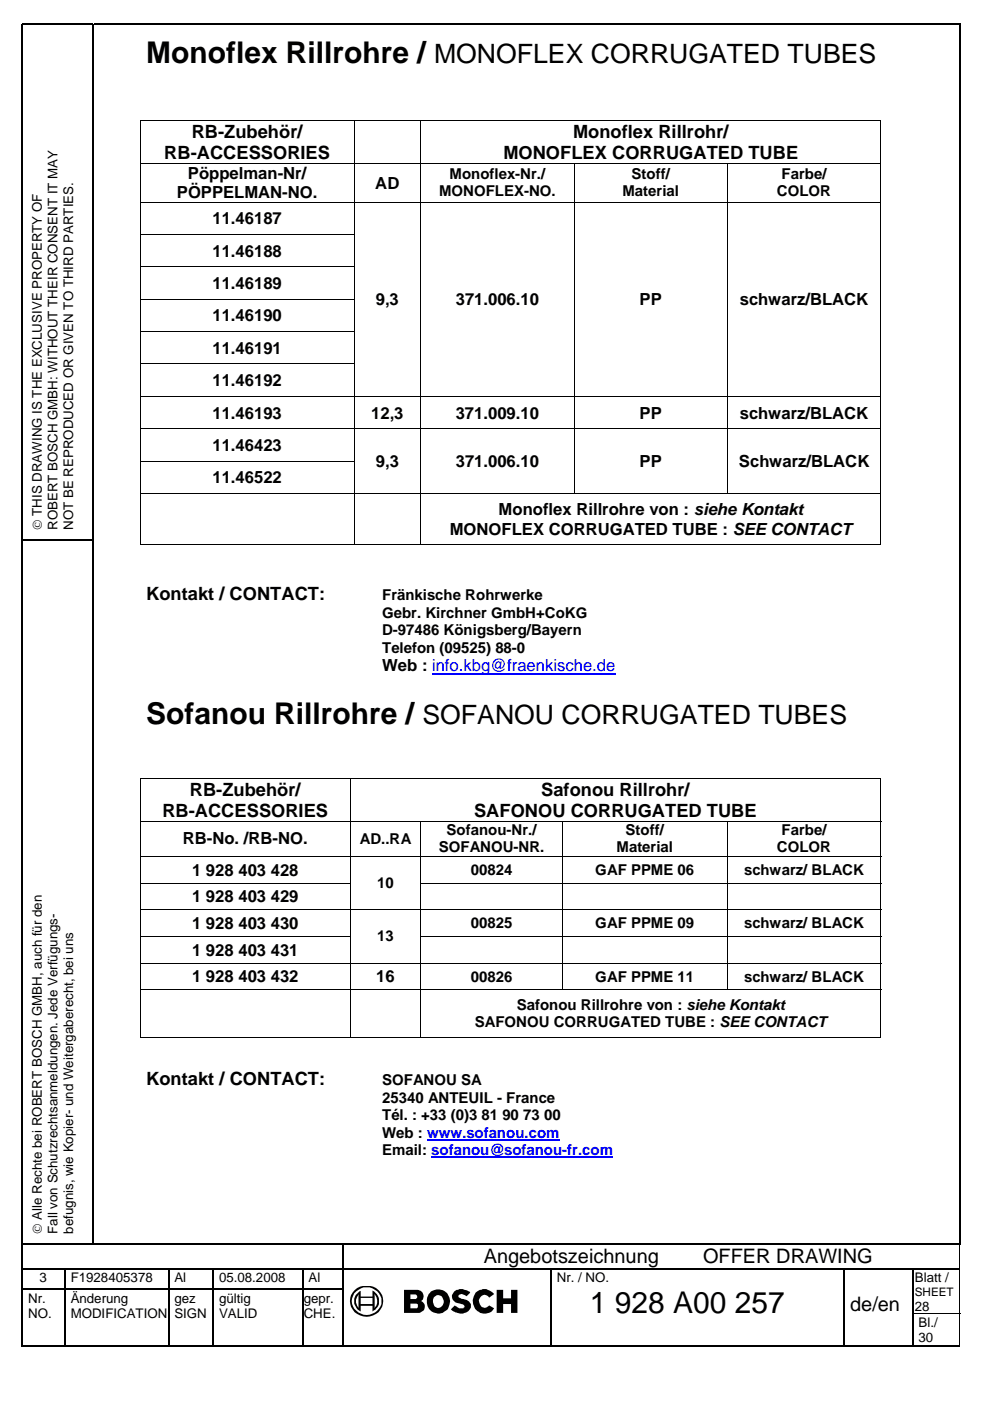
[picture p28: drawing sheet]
<svg xmlns="http://www.w3.org/2000/svg" width="210mm" height="297mm" viewBox="0 0 210 297" stroke-linecap="round" stroke-linejoin="round" font-family="sans-serif">
<defs><g id="words">
<g font-size="6.3">
<text x="31" y="13.4">Monoflex Rillrohre /</text>
<text x="31" y="153.4">Sofanou Rillrohre /</text>
<text x="125.1" y="278.3">1 928 A00 257</text>
</g>
<g font-size="5.7">
<text x="92" y="13.4">MONOFLEX CORRUGATED TUBES</text>
<text x="89.6" y="153.4">SOFANOU CORRUGATED TUBES</text>
</g>
<g font-size="4.2">
<text x="102.6" y="267.9">Angebotszeichnung</text>
<text x="149.1" y="267.9">OFFER DRAWING</text>
<text x="180.3" y="278">de/en</text>
</g>
<g font-size="3.9">
<text x="40.7" y="29.2">RB-Zubehör/</text>
<text x="121.5" y="29.2">Monoflex Rillrohr/</text>
<text x="34.8" y="33.7">RB-ACCESSORIES</text>
<text x="106.7" y="33.7">MONOFLEX CORRUGATED TUBE</text>
<text x="31" y="127.3">Kontakt / CONTACT:</text>
<text x="34.4" y="173.1">RB-ACCESSORIES</text>
<text x="40.3" y="168.7">RB-Zubehör/</text>
<text x="100.5" y="173.1">SAFONOU CORRUGATED TUBE</text>
<text x="114.8" y="168.7">Safonou Rillrohr/</text>
<text x="31" y="230.1">Kontakt / CONTACT:</text>
</g>
<g font-size="3.5">
<text x="39.9" y="38">Pöppelman-Nr/</text>
<text x="79.6" y="40">AD</text>
<text x="37.5" y="42">PÖPPELMAN-NO.</text>
<text x="45" y="47.6">11.46187</text>
<text x="45" y="54.4">11.46188</text>
<text x="45" y="61.3">11.46189</text>
<text x="79.7" y="64.6">9,3</text>
<text x="96.6" y="64.6">371.006.10</text>
<text x="135.6" y="64.6">PP</text>
<text x="156.9" y="64.6">schwarz/BLACK</text>
<text x="45" y="68.1">11.46190</text>
<text x="45" y="75">11.46191</text>
<text x="45" y="81.9">11.46192</text>
<text x="45" y="88.7">11.46193</text>
<text x="78.7" y="88.7">12,3</text>
<text x="96.6" y="88.7">371.009.10</text>
<text x="135.6" y="88.7">PP</text>
<text x="156.8" y="88.7">schwarz/BLACK</text>
<text x="45" y="95.6">11.46423</text>
<text x="79.7" y="98.9">9,3</text>
<text x="96.6" y="98.9">371.006.10</text>
<text x="135.6" y="98.9">PP</text>
<text x="156.7" y="98.9">Schwarz/BLACK</text>
<text x="45" y="102.4">11.46522</text>
<text x="95.4" y="113.3">MONOFLEX CORRUGATED TUBE : SEE CONTACT</text>
<text x="105.7" y="109.3">Monoflex Rillrohre von : siehe Kontakt</text>
<text x="81" y="142.3">Web : info.kbg@fraenkische.de</text>
<text x="38.8" y="179">RB-No. /RB-NO.</text>
<text x="40.7" y="185.6">1 928 403 428</text>
<text x="40.7" y="191.3">1 928 403 429</text>
<text x="40.7" y="197">1 928 403 430</text>
<text x="40.7" y="202.6">1 928 403 431</text>
<text x="40.7" y="208.3">1 928 403 432</text>
<text x="79.8" y="208.3">16</text>
</g>
<g font-size="3.2">
<text x="93.1" y="41.6">MONOFLEX-NO.</text>
<text x="95.3" y="38">Monoflex-Nr./</text>
<text x="132" y="41.6">Material</text>
<text x="133.9" y="38">Stoff/</text>
<text x="164.7" y="41.6">COLOR</text>
<text x="165.7" y="38">Farbe/</text>
<text x="81" y="127.3">Fränkische Rohrwerke</text>
<text x="81" y="131.1">Gebr. Kirchner GmbH+CoKG</text>
<text x="81" y="134.7">D-97486 Königsberg/Bayern</text>
<text x="81" y="138.4">Telefon (09525) 88-0</text>
<text x="76.3" y="178.9">AD..RA</text>
<text x="94.7" y="177.1">Sofanou-Nr./</text>
<text x="132.7" y="177.1">Stoff/</text>
<text x="165.7" y="177.1">Farbe/</text>
<text x="93" y="180.7">SOFANOU-NR.</text>
<text x="99.8" y="185.5">00824</text>
<text x="126.2" y="185.5">GAF PPME 06</text>
<text x="130.7" y="180.7">Material</text>
<text x="157.8" y="185.5">schwarz/ BLACK</text>
<text x="164.7" y="180.7">COLOR</text>
<text x="80" y="188.2">10</text>
<text x="99.8" y="196.8">00825</text>
<text x="126.2" y="196.8">GAF PPME 09</text>
<text x="157.8" y="196.8">schwarz/ BLACK</text>
<text x="80" y="199.6">13</text>
<text x="99.8" y="208.1">00826</text>
<text x="126.2" y="208.1">GAF PPME 11</text>
<text x="157.8" y="208.1">schwarz/ BLACK</text>
<text x="109.6" y="214.2">Safonou Rillrohre von : siehe Kontakt</text>
<text x="100.7" y="217.8">SAFONOU CORRUGATED TUBE : SEE CONTACT</text>
<text x="81" y="230.1">SOFANOU SA</text>
<text x="81" y="233.9">25340 ANTEUIL - France</text>
<text x="81" y="237.5">Tél. : +33 (0)3 81 90 73</text>
<text x="115.3" y="237.5">00</text>
<text x="81" y="241.2">Web : www.sofanou.com</text>
<text x="81" y="244.8">Email: sofanou@sofanou-fr.com</text>
</g>
<g font-size="2.8">
<text x="8.8" y="112.4" transform="rotate(-90 8.8 112.4)">© THIS DRAWING IS THE EXCLUSIVE PROPERTY OF</text>
<text x="12.2" y="112.4" transform="rotate(-90 12.2 112.4)">ROBERT BOSCH GMBH: WITHOUT THEIR CONSENT IT MAY</text>
<text x="15.5" y="112.4" transform="rotate(-90 15.5 112.4)">NOT BE REPRODUCED OR GIVEN TO THIRD PARTIES.</text>
<text x="8.8" y="261.6" transform="rotate(-90 8.8 261.6)">© Alle Rechte bei ROBERT BOSCH GMBH, auch für den</text>
<text x="12.2" y="261.6" transform="rotate(-90 12.2 261.6)">Fall von Schutzrechtsanmeldungen. Jede Verfügungs-</text>
<text x="15.5" y="261.6" transform="rotate(-90 15.5 261.6)">befugnis, wie Kopier- und Weitergaberecht, bei uns</text>
<text x="8.3" y="271.8">3</text>
<text x="15" y="271.8">F1928405378</text>
<text x="37" y="271.8">Al</text>
<text x="46.4" y="271.8">05.08.2008</text>
<text x="65.4" y="271.8">Al</text>
<text x="118" y="271.8">Nr. / NO.</text>
<text x="194" y="271.8">Blatt /</text>
<text x="6" y="276.2">Nr.</text>
<text x="6" y="279.4">NO.</text>
<text x="15" y="276.2">Änderung</text>
<text x="15" y="279.4">MODIFICATION</text>
<text x="37" y="276.2">gez</text>
<text x="37" y="279.4">SIGN</text>
<text x="46.4" y="276.2">gültig</text>
<text x="46.4" y="279.4">VALID</text>
<text x="64.4" y="276.2">gepr.</text>
<text x="64.4" y="279.4">CHE.</text>
<text x="194" y="277.9">28</text>
<text x="194.8" y="281.3">Bl./</text>
<text x="194.8" y="284.5">30</text>
</g>
<text font-size="2.5" x="194" y="274.7">SHEET</text>
</g></defs>
<g fill="#000">
<path d="M4.6 5h.3v.4h-.3zM19.6 5h.3v.4h-.3zM203.4 5h.3v.4h-.3zM29.7 25.4h.2v.2h-.2zM186.6 25.4h.2v.2h-.2zM89.2 49.7h.1v.1h-.1zM89.2 56.5h.1v.2h-.1zM121.6 49.7h.2v.1h-.2zM121.6 56.5h.2v.2h-.2zM154.1 49.7h.2v.1h-.2zM154.1 56.5h.2v.2h-.2zM186.6 49.7h.2v.1h-.2z"/>
<path d="M186.6 56.5h.2v.2h-.2zM89.2 63.4h.1v.1h-.1zM89.2 70.2h.1v.2h-.1zM89.2 77.1h.1v.2h-.1zM121.6 63.4h.2v.1h-.2zM121.6 70.2h.2v.2h-.2zM121.6 77.1h.2v.2h-.2zM154.1 63.4h.2v.1h-.2zM154.1 70.2h.2v.2h-.2zM154.1 77.1h.2v.2h-.2zM186.6 63.4h.2v.1h-.2zM186.6 70.2h.2v.2h-.2z"/>
<path d="M186.6 77.1h.2v.2h-.2zM89.2 97.7h.1v.2h-.1zM121.6 97.7h.2v.2h-.2zM154.1 97.7h.2v.2h-.2zM186.6 97.7h.2v.2h-.2zM4.6 114.4h.3v.3h-.3zM19.6 114.4h.3v.3h-.3zM186.6 115.4h.2v.1h-.2zM203.4 114.4h.3v.3h-.3zM29.7 164.9h.2v.2h-.2zM186.6 164.9h.2v.2h-.2zM186.6 219.8h.2v.2h-.2z"/>
<path d="M4.6 263.6h.3v.3h-.3zM4.6 268.8h.3v.4h-.3zM4.6 273.2h.3v.4h-.3zM4.6 278.5h.3v.2h-.3zM13.6 268.8h.3v.4h-.3zM13.6 273.2h.3v.4h-.3zM13.6 278.5h.3v.2h-.3zM35.6 268.8h.3v.4h-.3zM35.6 273.2h.3v.4h-.3zM35.6 278.5h.3v.2h-.3zM45 268.8h.4v.4h-.4zM45 273.2h.4v.4h-.4z"/>
<path d="M45 278.5h.4v.2h-.4zM64 268.8h.4v.4h-.4zM64 273.2h.4v.4h-.4zM64 278.5h.4v.2h-.4zM72.6 263.6h.4v.3h-.4zM72.6 268.8h.4v.4h-.4zM72.6 273.2h.4v.4h-.4zM72.6 278.5h.4v.2h-.4zM116.6 268.8h.4v.4h-.4zM116.6 273.2h.4v.4h-.4zM116.6 278.5h.4v.2h-.4zM178.9 268.8h.3v.4h-.3z"/>
<path d="M178.9 273.2h.3v.4h-.3zM178.9 278.5h.3v.2h-.3zM193.4 268.8h.3v.4h-.3zM193.4 273.2h.3v.4h-.3zM203.4 263.6h.3v.3h-.3zM203.5 263.9h.1zM203.5 268.8h.1v.4h-.1zM203.5 273.2h.1v.4h-.1z"/>
</g>
<g fill="none" stroke="#000" stroke-width=".34">
<path d="M4.6 5.2h15M4.8 5.4v109M19.8 5.4v109M19.9 5.2h183.5M203.5 5.4v109M4.8 114.7v148.9M4.9 114.5h14.7M19.8 114.7v148.9M203.5 114.7v148.9M4.8 263.9v4.9M4.8 269.2v4M4.8 273.6v4.9"/>
<path d="M4.8 278.7v6.8M4.9 263.8h67.7M4.9 269h8.7M4.9 273.4h8.7M13.8 269.2v4M13.8 273.6v4.9M13.8 278.7v6.8M13.9 269h21.7M13.9 273.4h21.7M35.8 269.2v4M35.8 273.6v4.9M35.8 278.7v6.8"/>
<path d="M35.9 269h9.1M35.9 273.4h9.1M45.2 269.2v4M45.2 273.6v4.9M45.2 278.7v6.8M45.4 269h18.6M45.4 273.4h18.6M64.2 269.2v4M64.2 273.6v4.9M64.2 278.7v6.8M64.4 269h8.2M64.4 273.4h8.2"/>
<path d="M72.8 263.9v4.9M72.8 269.2v4M72.8 273.6v4.9M72.8 278.7v6.8M73 263.8h130.4M73 269h43.6M116.8 269.2v4M116.8 273.6v4.9M116.8 278.7v6.8M117 269h61.9M179 269.2v4M179 273.6v4.9"/>
<path d="M179 278.7v6.8M179.2 269h14.2M193.5 269.2v4M193.5 273.6v4.9M193.5 278.7v6.8M193.7 269h9.8M4.6 285.3h9M13.9 285.3h21.7M35.9 285.3h9.1M45.4 285.3h18.6M64.4 285.3h8.2M73 285.3h43.6"/>
<path d="M117 285.3h61.9M179.2 285.3h14.2M193.7 285.3h9.8"/>
</g>
<g fill="none" stroke="#000" stroke-width=".21">
<path d="M29.7 25.5h157.1M29.7 34.6h157.1M29.8 25.6v8.9M29.8 34.7v8.1M75.1 25.6v8.9M75.1 34.7v8.1M89.2 25.6v8.9M89.2 34.7v8.1M121.7 34.7v8.1M154.2 34.7v8.1M186.7 25.6v8.9M186.7 34.7v8.1"/>
<path d="M29.7 42.9h157.1M29.7 49.7h45.4M29.7 56.6h45.4M29.8 43v6.6M29.8 49.8v6.7M29.8 56.7v6.7M75.1 43v6.6M75.1 49.8v6.7M75.1 56.7v6.7M89.2 43v6.6M89.2 49.8v6.7M89.2 56.7v6.7"/>
<path d="M121.7 43v6.6M121.7 49.8v6.7M121.7 56.7v6.7M154.2 43v6.6M154.2 49.8v6.7M154.2 56.7v6.7M186.7 43v6.6M186.7 49.8v6.7M186.7 56.7v6.7M29.7 63.5h45.4M29.7 70.3h45.4M29.7 77.2h45.4"/>
<path d="M29.8 63.5v6.7M29.8 70.4v6.7M29.8 77.3v6.6M75.1 63.5v6.7M75.1 70.4v6.7M75.1 77.3v6.6M89.2 63.5v6.7M89.2 70.4v6.7M89.2 77.3v6.6M121.7 63.5v6.7M121.7 70.4v6.7M121.7 77.3v6.6"/>
<path d="M154.2 63.5v6.7M154.2 70.4v6.7M154.2 77.3v6.6M186.7 63.5v6.7M186.7 70.4v6.7M186.7 77.3v6.6M29.7 84.1h157.1M29.7 90.9h157.1M29.7 97.8h45.4M29.8 84.1v6.7M29.8 91v6.7M29.8 97.9v6.6"/>
<path d="M75.1 84.1v6.7M75.1 91v6.7M75.1 97.9v6.6M89.2 84.1v6.7M89.2 91v6.7M89.2 97.9v6.6M121.7 84.1v6.7M121.7 91v6.7M121.7 97.9v6.6M154.2 84.1v6.7M154.2 91v6.7M154.2 97.9v6.6"/>
<path d="M186.7 84.1v6.7M186.7 91v6.7M186.7 97.9v6.6M29.7 104.6h157.1M29.7 115.5h45.3M29.8 104.7v10.8M75.1 104.7v10.8M75.1 115.5h14.1M89.2 104.7v10.8M89.3 115.5h97.3M186.7 104.7v10.8M29.7 165h157.1"/>
<path d="M29.7 174.1h157.1M29.8 165.1v8.9M29.8 174.2v7.3M74.3 165.1v8.9M74.3 174.2v7.3M89.2 174.2v7.3M119.2 174.2v7.3M154.2 174.2v7.3M186.7 165.1v8.9M186.7 174.2v7.3M29.7 181.5h157.1M29.7 187.2h44.6"/>
<path d="M29.7 192.9h157.1M29.7 198.5h44.6M29.8 181.6v5.5M29.8 187.3v5.5M29.8 193v5.4M29.8 198.6v5.5M74.3 181.6v5.5M74.3 187.3v5.5M74.3 193v5.4M74.3 198.6v5.5M89.2 187.2h97.6M89.2 198.5h97.6"/>
<path d="M89.2 181.6v5.5M89.2 187.3v5.5M89.2 193v5.4M89.2 198.6v5.5M119.2 181.6v5.5M119.2 187.3v5.5M119.2 193v5.4M119.2 198.6v5.5M154.2 181.6v5.5M154.2 187.3v5.5M154.2 193v5.4M154.2 198.6v5.5"/>
<path d="M186.7 181.6v5.5M186.7 187.3v5.5M186.7 193v5.4M186.7 198.6v5.5M29.7 204.2h157.1M29.7 209.9h157.1M29.7 219.9h44.5M29.8 204.3v5.5M29.8 210v10M74.3 204.3v5.5M74.3 210v10M74.3 219.9h14.9"/>
<path d="M89.2 204.3v5.5M89.2 210v10M89.3 219.9h97.3M119.2 204.3v5.5M154.2 204.3v5.5M186.7 204.3v5.5M186.7 210v10M193.4 278.6h10.2M203.5 263.9v4.9M203.5 269.2v4M203.5 273.6v4.9M203.5 278.7v6.8"/>
</g>
<g fill="#000">
<path d="M75.2 273.5a3.7 3.7 0 0 1 6 1.6 3.5 3.5 0 0 1-3.1 4.1 3.5 3.5 0 0 1-3.9-3.3h.4a3.2 3.2 0 0 0 3.4 2.9 3.2 3.2 0 0 0 2.9-3.5 3.2 3.2 0 0 0-3.4-2.4 3.2 3.2 0 0 0-2.9 3h-.4a2.96 2.96 0 0 1 1-2.4z" fill-rule="evenodd"/>
<path d="M75.5 274.5l1-.8v1.2h2.5v-1.3a2.54 2.54 0 0 1 1.3 3.1l-.7 1-.6 .4v-1.2h-2.5v-.4h2.9v.8v-.1a1.91 1.91 0 0 0 .1-2.7l-.1-.1v2.1h-.4v-1.3h-3l.1-.8a2.03 2.03 0 0 0 0 2.9l-.1-2.1h.5v2.9a2.48 2.48 0 0 1-1-3.6z" fill-rule="evenodd"/>
<path d="M85.7 273.5h2.9a1.31 1.31 0 0 1 1.1 1 1.31 1.31 0 0 1-.5 1.4 1.29 1.29 0 0 1 .9 1.3 1.29 1.29 0 0 1-1.2 1.2h-3.2v-3.4h1.3v.4h.2v1h-.2v1h1.4l.2-.2v-.7l-.3-.1h-1.1v-1h1a.52 .52 0 0 0 .3-.5 .52 .52 0 0 0-.4-.5h-1.1v.6h-1.3z" fill-rule="evenodd"/>
<path d="M91.4 273.8a2.56 2.56 0 0 1 4 1.4 2.56 2.56 0 0 1-2.8 3.2 2.3 2.3 0 0 1-2.1-2.5h1.3a1.18 1.18 0 0 0 1.2 1.4 1.18 1.18 0 0 0 1.1-1.5 1.15 1.15 0 0 0-1.2-1.2 1.15 1.15 0 0 0-1.1 1.3h-1.3l.1-.9 .3-.6z" fill-rule="evenodd"/>
<path d="M96.3 273.8l.2-.1a2.49 2.49 0 0 1 2.8 .1l.4 .3-.8 .7a1.44 1.44 0 0 0-1.6-.2l-.1 .1a.65 .65 0 0 0 .6 .7 2.44 2.44 0 0 1 2 1.1 1.96 1.96 0 0 1-2.5 1.9l-.7-.1-1-.7 .8-.8 .4 .2a1.63 1.63 0 0 0 1.5 .4l.2-.5-.4-.4a2.59 2.59 0 0 1-2.2-1.1l-.1-.8z" fill-rule="evenodd"/>
<path d="M100.8 274.1l.6-.4a2.47 2.47 0 0 1 3.4 .7l-1.1 .7a1.21 1.21 0 0 0-1.7-.3 1.21 1.21 0 0 0-.3 1.7 1.09 1.09 0 0 0 1 .8 1.09 1.09 0 0 0 1-.5l1.1 .6a2.51 2.51 0 0 1-3.4 .7 2.51 2.51 0 0 1-.9-3.3z" fill-rule="evenodd"/>
<path d="M105.3 273.5h1.4v1.8h1.7v-1.8h1.3v4.9h-1.3v-1.9h-1.7v1.9h-1.4z" fill-rule="evenodd"/>
</g>
<path d="M91.6 142.9h38.9" fill="none" stroke="#00f" stroke-width=".25"/>
<path d="M90.6 241.7h28M91.4 245.3h38.6" fill="none" stroke="#00f" stroke-width=".34"/>
<use href="#words"/>
</svg>
